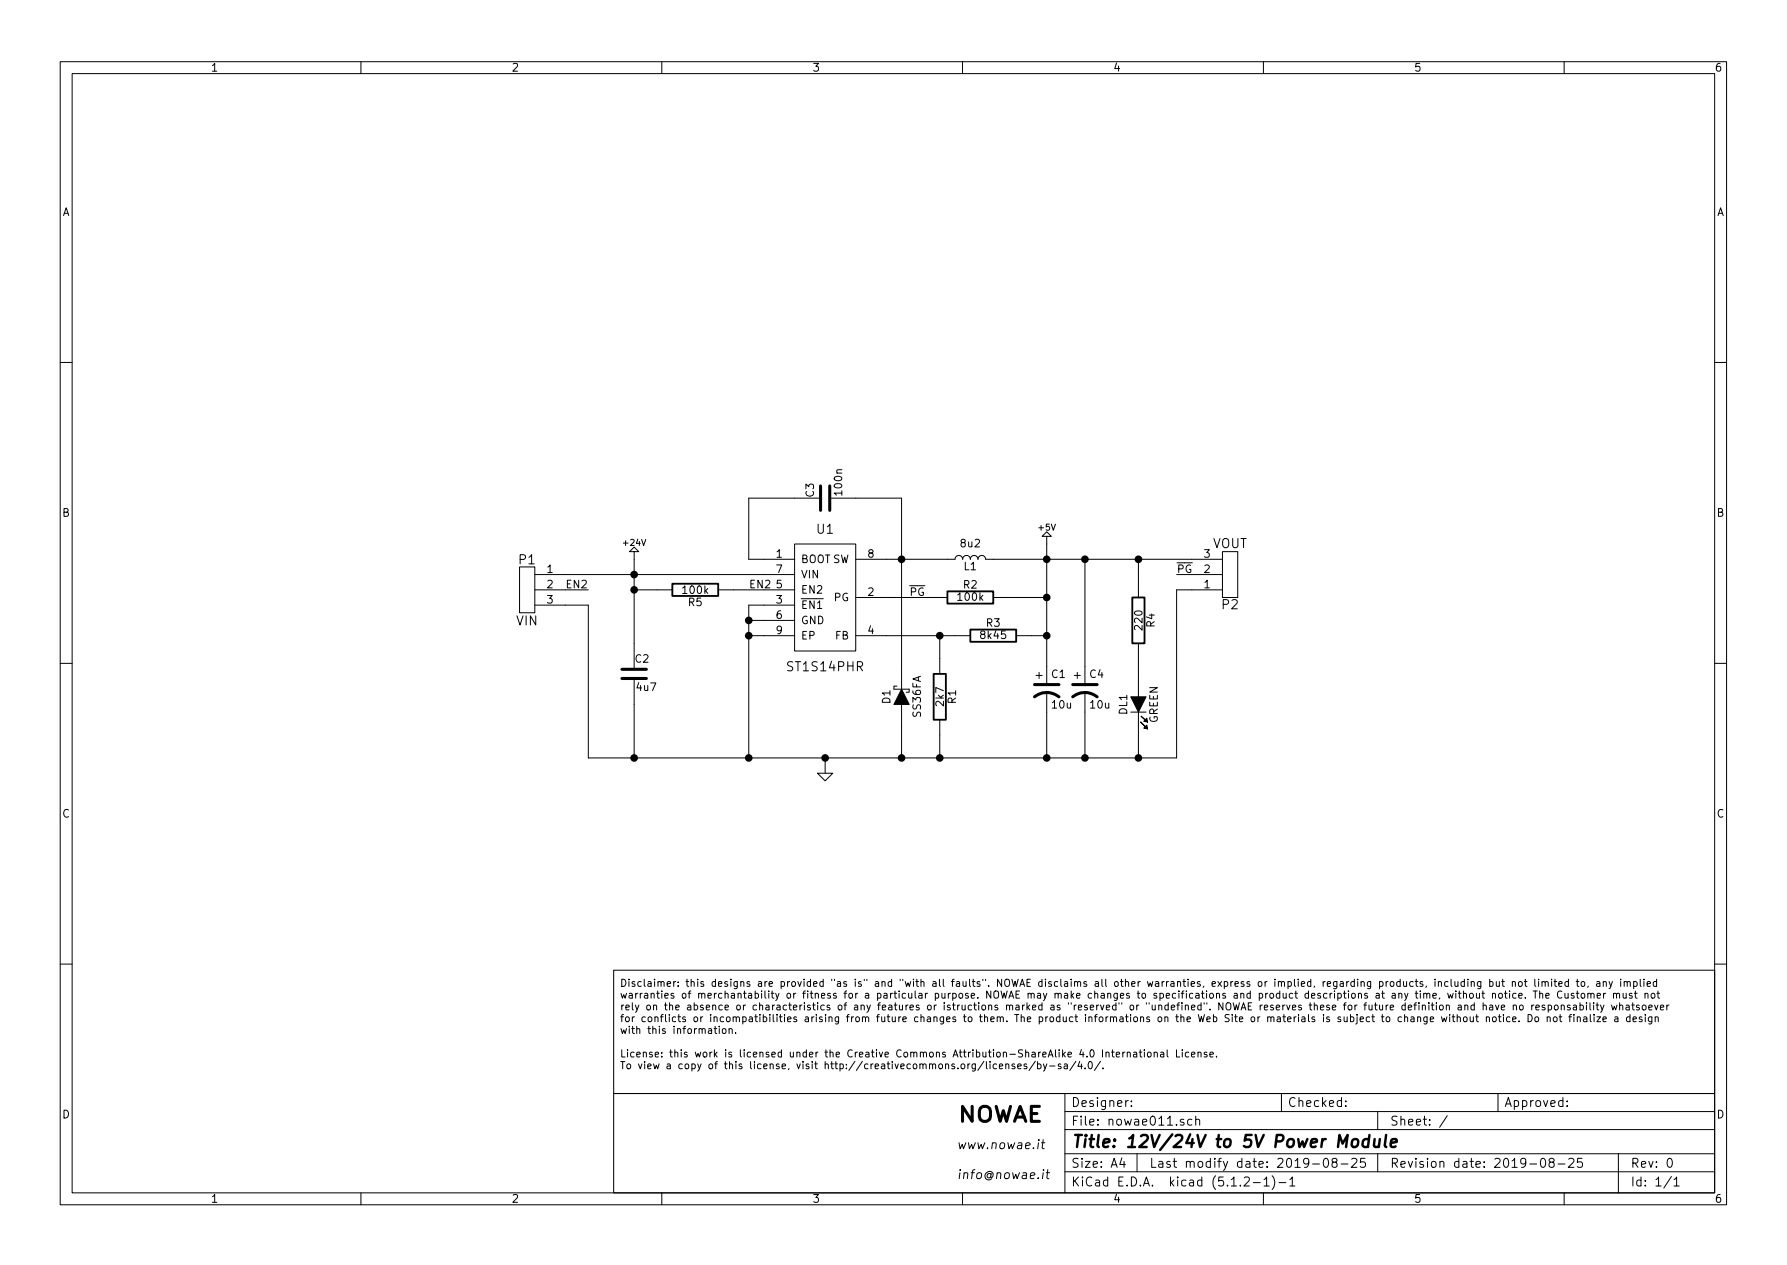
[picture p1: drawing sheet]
<svg xmlns="http://www.w3.org/2000/svg" width="297mm" height="210mm" viewBox="0 0 297 210" stroke-linecap="round" stroke-linejoin="round" font-family="sans-serif">
<defs><g id="words">
<text font-size="3.5" x="159" y="186.5">NOWAE</text>
<text font-size="2.8" x="178" y="190.7">Title: 12V/24V to 5V Power Module</text>
<g font-size="2.1">
<text x="135.8" y="88.7">U1</text>
<text x="86.3" y="93.8">P1</text>
<text x="201.5" y="91.1">VOUT</text>
<text x="203.2" y="101.3">P2</text>
<text x="85.9" y="104">VIN</text>
<text x="131.1" y="111.6">ST1S14PHR</text>
<text x="178" y="184">Designer:</text>
<text x="214" y="184">Checked:</text>
<text x="250" y="184">Approved:</text>
<text x="159" y="191">www.nowae.it</text>
<text x="178" y="187.1">File: nowae011.sch</text>
<text x="231" y="187.1">Sheet: /</text>
<text x="159" y="196">info@nowae.it</text>
<text x="178" y="197.2">KiCad E.D.A. kicad (5.1.2-1)-1</text>
<text x="178" y="194.1">Size: A4</text>
<text x="191" y="194.1">Last modify date: 2019-08-25</text>
<text x="231" y="194.1">Revision date: 2019-08-25</text>
<text x="271" y="194.1">Rev: 0</text>
<text x="271" y="197.2">Id: 1/1</text>
</g>
<g font-size="1.8">
<text x="35" y="11.9">1</text>
<text x="85" y="11.9">2</text>
<text x="135" y="11.9">3</text>
<text x="185" y="11.9">4</text>
<text x="235" y="11.9">5</text>
<text x="285" y="11.9">6</text>
<text x="10.4" y="35.9">A</text>
<text x="285.4" y="35.9">A</text>
<text x="135.3" y="82.6" transform="rotate(-90 135.3 82.6)">C3</text>
<text x="140" y="82.2" transform="rotate(-90 140 82.2)">100n</text>
<text x="10.4" y="85.9">B</text>
<text x="285.4" y="85.9">B</text>
<text x="91" y="95.2">1</text>
<text x="129.1" y="92.7">1</text>
<text x="129.1" y="95.2">7</text>
<text x="133.1" y="93.6">BOOTSW</text>
<text x="144.3" y="92.7">8</text>
<text x="159.8" y="91">8u2</text>
<text x="160.3" y="94.8">L1</text>
<text x="195.6" y="95.2">PG</text>
<text x="200.2" y="95.2">2</text>
<text x="200.2" y="92.7">3</text>
<text x="91" y="97.8">2</text>
<text x="91" y="100.3">3</text>
<text x="94.4" y="97.8">EN2</text>
<text x="113.6" y="98.7">100k</text>
<text x="114.5" y="100.8">R5</text>
<text x="124.5" y="97.8">EN2</text>
<text x="129.1" y="100.3">3</text>
<text x="129.1" y="97.8">5</text>
<text x="133.1" y="101.2">EN1</text>
<text x="133.1" y="98.7">EN2</text>
<text x="133.1" y="96.1">VIN</text>
<text x="138.7" y="99.9">PG</text>
<text x="144.3" y="99.1">2</text>
<text x="151.1" y="99.1">PG</text>
<text x="159.3" y="99.9">100k</text>
<text x="160.2" y="97.8">R2</text>
<text x="200.2" y="97.8">1</text>
<text x="129.1" y="102.9">6</text>
<text x="129.1" y="105.4">9</text>
<text x="133.1" y="103.8">GND</text>
<text x="133.1" y="106.3">EP</text>
<text x="138.9" y="106.3">FB</text>
<text x="144.3" y="105.4">4</text>
<text x="163.1" y="106.2">8k45</text>
<text x="164" y="104.2">R3</text>
<text x="189.9" y="104.6" transform="rotate(-90 189.9 104.6)">220</text>
<text x="191.9" y="104.2" transform="rotate(-90 191.9 104.2)">R4</text>
<text x="105.6" y="110.2">C2</text>
<text x="174.8" y="112.7">C1</text>
<text x="181.2" y="112.7">C4</text>
<text x="105.9" y="114.9">4u7</text>
<text x="148" y="116.9" transform="rotate(-90 148 116.9)">D1</text>
<text x="153.1" y="119.1" transform="rotate(-90 153.1 119.1)">SS36FA</text>
<text x="156.9" y="117.3" transform="rotate(-90 156.9 117.3)">2k7</text>
<text x="158.9" y="116.9" transform="rotate(-90 158.9 116.9)">R1</text>
<text x="175" y="117.8">10u</text>
<text x="181.3" y="117.8">10u</text>
<text x="187.4" y="118.8" transform="rotate(-90 187.4 118.8)">DL1</text>
<text x="192.5" y="120.2" transform="rotate(-90 192.5 120.2)">GREEN</text>
<text x="10.4" y="135.9">C</text>
<text x="285.4" y="135.9">C</text>
<text x="10.4" y="185.9">D</text>
<text x="285.4" y="185.9">D</text>
<text x="35" y="199.9">1</text>
<text x="85" y="199.9">2</text>
<text x="135" y="199.9">3</text>
<text x="185" y="199.9">4</text>
<text x="235" y="199.9">5</text>
<text x="285" y="199.9">6</text>
</g>
<g font-size="1.4">
<text x="172.7" y="88.2">+5V</text>
<text x="103.7" y="90.7">+24V</text>
</g>
</g></defs>
<g fill="none" stroke="#000" stroke-width=".17">
<path d="M10 10.3h277v189.9h-277zM12 12.2h273v186.1h-273zM60 10.3v1.9M110 10.3v1.9M160 10.3v1.9M210 10.3v1.9M260 10.3v1.9M10 60.2h2M285 60.2h2M86.4 94.2h2.5v7.6h-2.5zM88.9 98h8.9M88.9 95.5h43.2"/>
<path d="M104.6 91.7l.8-.8 .8 .8zM105.4 98h6.4M105.4 91.7v19.5M119.4 98h12.7M132.1 90.4h10.1v17.8h-10.1zM135.6 99.5h1.3M136.4 82.8h-11.9v10.2h7.6M137.9 82.8h12v31.7M142.2 93h16.5a.63 .63 0 0 1 .7-.7 .63 .63 0 0 1 .6 .7 .63 .63 0 0 1 .7-.7 .63 .63 0 0 1 .6 .7 .63 .63 0 0 1 .6-.7 .63 .63 0 0 1 .7 .7 .63 .63 0 0 1 .6-.7 .63 .63 0 0 1 .6 .7h39.4M142.2 99.3h15.3M165.1 99.3h8.9M173.2 89.1l.8-.7 .8 .7z"/>
<path d="M174 89.1v24.4M180.3 93v20.5M189.2 93v6.3M198.1 95.5h5.1M203.2 91.7h2.5v7.6h-2.5zM203.2 98h-7.6v28h-97.8v-25.4h-8.9M10 110.3h2M105.4 112.8v13.2M124.5 105.7h7.6M124.5 103.1h7.6M132.1 100.6h-7.6v25.4M142.2 105.7h19.1"/>
<path d="M149.1 114h-.5v.5h2.5v.6h-.5M149.9 117.1v8.9M156.2 105.7v6.3M156.2 119.6v6.4M168.9 105.7h5.1M172.2 112.3h1M172.7 111.8v1M174 115.1v10.9M178.6 112.3h1M179.1 111.8v1M180.3 115.1v10.9M188 118.4h2.5"/>
<path d="M189.2 106.9v8.9M189.2 118.4v7.6M285 110.3h2M135.9 128.5h2.5l-1.2 1.3zM137.2 126v2.5M10 160.2h2M102 161.3h183v20.5h-183zM103.2 169h.4M103.2 176.4h.7M103.2 165.1l.3 .8 .2-.6 .2 .6 .2-.8M103.2 171l.3 .8 .2-.6 .2 .6 .2-.8M103.4 162.8a.6 .6 0 0 1 .6 .6 .6 .6 0 0 1-.6 .6z"/>
<path d="M103.4 174.5v1.2h.5M103.4 167.1v.8M103.5 176.4v1.2M103.6 168.6l-.2 .2v1M103.7 167.1l-.3 .2M104 167.5l.6-.1-.1-.3h-.3l-.2 .1 .1 .6h.4M104 169.1l.2-.1 .3 .1 .1 .5-.1 .2h-.3l-.2-.2zM104.3 174.5v.1M104.3 176.9l.3-.1 .2 .3v.3l-.2 .2h-.3l-.1-.2v-.3zM104.3 174.9v.8M104.5 162.8v.1M104.5 163.1v.9"/>
<path d="M104.6 165.2h.5v.7M104.6 170.6v.1M104.6 171v.8M105 171h.5M105.1 165.4h-.4l-.2 .2 .2 .3h.4M105.1 166.7v1l.2 .2M105.1 169v.8M105.2 170.6v1l.3 .2M105.4 174.9h-.3l-.3 .2 .1 .5h.5M105.5 169l-.4 .2M105.5 163.2a.26 .26 0 0 0-.3-.1 .26 .26 0 0 0-.1 .3l.5 .3-.2 .3-.3-.1M105.6 167.1l.3 .8"/>
<path d="M105.7 165.1v.8M105.8 171.1l.2-.1h.3v.8M105.8 175.3l.6-.1-.2-.3h-.3l-.1 .6 .2 .2 .3-.1M105.8 170.6v1.2M106 165.1l-.3 .2M106.1 176.8l.3 .8 .3-.8M106.2 167.1l-.4 1-.2 .1M106.4 165.1v.8M106.6 163.2l-.4-.1-.2 .3 .1 .5h.5M106.8 165.1l-.4 .2M106.9 175l.2-.1h.3v.8M106.9 174.9v.8"/>
<path d="M107.1 162.8v1l.2 .2M107.2 165.2h.4l.1 .7M107.2 176.4v.1M107.2 176.8v.8M107.3 169.1l-.4-.1-.2 .2 .1 .6h.5M107.5 167.2l.4-.1 .2 .2-.1 .5-.3 .1-.2-.2zM107.7 165.4h-.4l-.2 .2 .2 .3h.4M107.7 177.2l.5-.1v-.2l-.4-.1-.1 .2v.6h.5M107.7 171h.4M107.7 163.2h.5v.8M107.8 169.1l.3-.1 .3 .2-.2 .6h-.3l-.1-.1zM107.8 170.6v1l.3 .2"/>
<path d="M108.2 163.4l-.5 .1v.2v.2h.5M108.2 165.2l.2-.1 .3 .1v.7M108.2 165.1v.8M108.4 174.9a.26 .26 0 0 0-.3 0 .26 .26 0 0 0-.2 .2l.6 .4-.2 .2-.4-.1M108.5 171.1l.2-.1h.3v.8M108.5 170.6v1.2M108.6 167.2l.1-.1a.27 .27 0 0 1 .4 .1v.7M108.6 176.8l.3 .8 .2-.5 .2 .5 .3-.8M108.6 167.1v.8M108.8 162.8v.1M108.8 163.1v.9M108.9 169.1a.27 .27 0 0 1 .5 .1v.6"/>
<path d="M108.9 169v.8M108.9 175.3l.6-.1-.2-.3h-.3l-.1 .6 .2 .2 .3-.1M109.1 165.1h.5M109.3 164.7v1l.3 .2M109.4 163.3v-.1a.27 .27 0 0 1 .5 .1v.7M109.4 163.1v.9M109.6 170.6v.1M109.6 171v.8M109.8 169h.4M109.9 163.3l.2-.2 .2 .1 .1 .8M110 164.7v.1M110 175.6v.1"/>
<path d="M110 174.9v.2M110 165.1v.8M110.2 168.6l-.3 .2v1M110.4 167.1h.5M110.5 165.5l.6-.1-.1-.2-.3-.1-.2 .2 .1 .6h.4M110.6 171a.26 .26 0 0 0-.3 0 .26 .26 0 0 0-.2 .2l.5 .3-.2 .3-.3-.1M110.6 166.7v1l.3 .2M110.6 168.6v1l.2 .2M110.9 163.5l.6-.1-.1-.2-.3-.1-.2 .2 .1 .6h.4M110.9 176.9l.4-.1 .1 .2v.6M111.3 168.6v.1M111.3 169v.8"/>
<path d="M111.3 167.2l.1-.1a.27 .27 0 0 1 .4 .1v.7M111.3 166.7v1.2M111.3 174.9h.5M111.4 177.1l-.4 .1-.2 .2 .2 .2h.4M111.5 174.5v1l.3 .2M112 165.2a.26 .26 0 0 0-.3-.1 .26 .26 0 0 0-.2 .2l.5 .4-.1 .2h-.4M112 163.1v.9M112 170.6v.1M112 171v.8M112.2 175l.1-.1h.3l.1 .8M112.2 174.5v1.2M112.3 163.1l-.3 .3"/>
<path d="M112.3 167.5l.6-.1-.2-.3h-.2l-.2 .1v.5l.2 .2 .3-.1M112.3 169.1l-.3-.1-.2 .2 .1 .6h.4M112.6 171.1l.4-.1 .1 .1v.7M112.6 171v.8M112.7 169h.4M112.7 163.8v.2M112.7 163.2v.1M112.8 168.6v1l.3 .2M113.2 174.5v.1M113.2 174.9v.8M113.4 176.9l-.3-.1-.3 .3 .2 .5h.4M113.5 165.2l.1-.1 .4 .1v.5l-.1 .2h-.4l-.1-.2z"/>
<path d="M113.5 171h.5M113.9 169.1l-.3-.1-.1 .2v.2l.4 .1v.3h-.4M113.9 177l.2-.2 .3 .2 .1 .4-.1 .2h-.4l-.1-.2zM114 170.6l-.3 .1v1.1M114 163.1h.5M114.2 162.8v1l.3 .2M114.2 174.9h-.3l-.2 .2 .1 .1 .4 .1v.3h-.5M114.3 167.1h.5v.8M114.4 171.1l.2-.1 .3 .1v.4l-.1 .2h-.4l-.1-.2zM114.4 165.1h.4M114.8 164.7l-.2 .2v1M114.8 167.4h-.4l-.2 .2 .2 .3 .4-.1"/>
<path d="M114.9 163.3v-.1a.27 .27 0 0 1 .5 .1v.7M114.9 162.8v1.2M115 176.9l.3-.1 .3 .3-.2 .5h-.4M115 176.8v1.2M115.4 167.1h.3l.3 .2-.2 .5h-.4M115.4 169.1l.3-.1 .3 .2-.2 .6h-.4l-.1-.2zM115.4 166.7v1.2M115.4 171v.8M115.6 174.9l.2 .8 .2-.6 .3 .6 .2-.8M115.8 171l-.4 .2M116 162.8v.1M116 163.1v.9"/>
<path d="M116 176.8l.3 .8M116.1 165.2l.2-.1 .3 .1v.7M116.1 165.1v.8M116.2 171.1l.3-.1 .2 .1v.7M116.2 171v.8M116.5 169v.8M116.5 176.8l-.4 1.1-.1 .1M116.6 165.3l.2-.2 .3 .1 .1 .7M116.7 171.1l.2-.1h.3v.8M116.8 169l-.3 .2M116.9 167.1h-.3l-.2 .1 .1 .2 .4 .1v.3h-.5M116.9 163.2l-.3-.1-.1 .2v.2l.4 .1v.3h-.4"/>
<path d="M116.9 175l.2-.1 .3 .1 .1 .5-.1 .1h-.4l-.1-.1zM117.4 167.5l.6-.1-.1-.3h-.3l-.2 .1v.6h.5M117.7 165.5l.5-.1v-.2l-.4-.1-.1 .2v.6h.5M117.8 171h.4l.1 .8M117.9 177l.2-.2 .3 .2 .1 .4-.1 .2h-.4l-.2-.2zM118 174.9v.8M118.1 168.6v.1M118.1 169v.8M118.3 171.3l-.5 .1-.1 .1 .1 .2h.5M118.4 174.9l-.4 .2M118.5 167.2v-.1a.27 .27 0 0 1 .5 .1v.7M118.5 167.1v.8"/>
<path d="M118.7 169.1a.27 .27 0 0 1 .5 .1v.6M118.7 169v.8M118.7 171h.5M118.7 165.1v.8M118.7 174.5v1.2M118.8 176.8h.5M118.9 170.6v1l.3 .2M118.9 175.2l.3 .5M118.9 163.2l-.3-.1-.2 .3 .1 .5h.4M118.9 162.8v1.2M119.1 165.1l-.4 .2M119.2 174.9l-.5 .4"/>
<path d="M119.3 176.4l-.3 .2v1M119.4 163.5l.6-.1-.2-.3-.3 .1-.1 .6 .2 .2 .3-.1M119.6 170.6v.1M119.6 171v.8M120 165.2l-.3-.1-.3 .2 .2 .6h.4M120.1 167.1h-.4l-.2 .2 .1 .5h.5M120.2 171h.2l.2 .1 .1 .4-.1 .2-.3 .1-.2-.2v-.4zM120.3 169.1l-.4-.1-.2 .2 .1 .6h.5M120.4 176.8h.5M120.5 165.2l.2-.1 .3 .1v.7M120.5 167.5l.6-.1-.1-.3h-.3l-.2 .1 .1 .6h.4M120.5 164.7v1.2"/>
<path d="M120.6 176.4v1.1l.3 .1M120.6 174.5v.1M120.6 174.9v.8M120.8 169.1l.2-.1 .3 .1 .1 .5-.1 .2h-.4l-.1-.2zM120.9 163.2l-.3-.1-.2 .2 .1 .2 .4 .1v.3h-.5M121.2 171.1l.2-.1h.2l.1 .8M121.2 171v.8M121.3 177l.1-.2 .3 .1 .1 .7M121.3 176.4v1.2M121.5 162.8v.1M121.5 163.1v.9M121.6 165.2h.4l.1 .7"/>
<path d="M121.6 174.9h-.3l-.2 .2 .1 .1 .4 .1v.3h-.5M121.9 169.1l.1-.1 .3 .1 .1 .7M121.9 169v.8M122.1 165.4l-.5 .1-.1 .1 .1 .3h.5M122.3 171.6v.2M122.3 176.4v.1M122.3 176.8v.8M122.4 169.2l.2-.2 .2 .1 .1 .7M122.5 167.2l.2-.1 .3 .1 .1 .4-.1 .2h-.4l-.1-.2zM122.6 163.1l-.1 1.1-.5 .1M122.6 163.2l-.4-.1-.2 .3 .1 .5h.5M122.7 165.2l.1-.1 .3 .1 .1 .7"/>
<path d="M122.7 165.1v.8M123.1 174.5v1l.1 .2M123.1 163.3l.4-.2 .1 .2v.7M123.1 163.1v.9M123.3 176.9l-.3-.1-.2 .2 .1 .2 .4 .1v.3h-.5M123.5 169.1l.3-.1 .2 .2-.1 .6h-.4M123.5 169v1.2M123.6 165.1h.4M123.6 167.1v.8M123.7 174.5v.1M123.7 174.9v.8M123.7 164.7v1l.3 .2"/>
<path d="M123.9 167.1l-.3 .2M124.4 165.2h.5v.7M124.6 169.1l.3-.1 .2 .2v.6M124.6 163.2a.26 .26 0 0 0-.3-.1 .26 .26 0 0 0-.1 .3l.5 .3-.2 .3-.3-.1M124.8 174.9h-.4l-.2 .2 .1 .5h.5M124.8 176.4v1.1l.1 .1M124.9 165.4l-.5 .1v.1v.3h.5M125.1 169.3l-.4 .1-.2 .1 .2 .3h.4M125.2 175.3l.6-.1v-.3h-.4l-.2 .2 .1 .5h.5M125.4 176.4v.1M125.4 176.8v.8M125.5 169h.4"/>
<path d="M125.5 165.2l.4-.1 .2 .2-.1 .6h-.5M125.5 164.7v1.2M125.6 168.6v1l.3 .2M125.8 167.1h-.4l-.2 .2 .1 .5h.5M126.1 163.2h.4l.1 .8M126.3 167.2l.1-.1h.3l.1 .8M126.3 166.7v1.2M126.3 168.6v.1M126.3 175l.1-.1a.27 .27 0 0 1 .4 .2v.6M126.3 169v.8M126.3 174.9v.8M126.5 176.9l-.4-.1-.2 .3 .1 .5h.5"/>
<path d="M126.6 163.4l-.4 .1-.2 .2 .2 .3 .4-.1M126.6 164.7v.1M126.6 165.1v.8M126.9 169.1l.3-.1 .3 .2-.2 .6h-.4M126.9 168.6v1.2M126.9 177.2l.6-.1v-.2l-.4-.1-.2 .2 .1 .6h.5M127.2 164.7v1l.1 .2M127.2 163.1v.9M127.3 167.1h.5v.8M127.5 163.1l-.3 .3M127.8 164.7v.1M127.8 174.9h-.3l-.2 .2 .1 .1 .4 .1v.3h-.5"/>
<path d="M127.8 165.1v.8M127.8 163.5l.6-.1-.2-.3h-.2l-.2 .2v.5l.2 .2 .3-.1M127.8 167.4l-.5 .1v.1v.2h.5M128 168.6v.1M128 169v.8M128 177l.1-.1a.27 .27 0 0 1 .4 .1v.6M128 176.8v.8M128.2 165.1h.5M128.3 175.3l.6-.1-.2-.3h-.4v.6l.2 .2 .3-.1M128.3 164.7v1l.4 .2M128.4 167.1v.8M128.5 168.6v1l.2 .2"/>
<path d="M128.8 167.1l-.4 .2M128.9 165.1l.3 .8M129.2 167.1h.4l.1 .8M129.2 168.6v.1M129.2 169v.8M129.5 165.1l-.4 1.1-.2 .1M129.5 176.9l-.3-.1-.2 .2 .1 .2 .4 .1v.3h-.5M129.5 169h.5M129.7 167.4h-.4l-.2 .2 .2 .3 .4-.1M129.7 168.6v1l.3 .2M129.8 163.2l.4-.1 .2 .3-.1 .5h-.5M129.8 163.1v1.2"/>
<path d="M129.9 174.9h-.4l-.2 .2 .1 .5h.5M129.9 174.5v1.2M130 177.2l.6-.1-.1-.2-.3-.1-.2 .2 .1 .6h.4M130.4 168.6v.1M130.4 169v.8M130.7 167.1h-.3l-.2 .2 .1 .5h.4M130.9 165.2l.1-.1 .4 .1v.5l-.1 .2h-.4l-.1-.2zM130.9 169.4l.6-.1-.2-.3-.3 .1-.1 .5 .2 .2h.3M130.9 163.1v.9M131.1 167.1h.4M131.1 177.6l-.1 .2M131.3 163.1l-.4 .3"/>
<path d="M131.3 166.7v1l.2 .2M131.4 174.9v.7l.3 .1 .2-.1M131.6 163.3l.4-.2 .2 .3-.1 .5-.3 .1-.2-.2zM131.9 167.5l.6-.1-.2-.3h-.4v.6l.2 .2 .3-.1M131.9 174.9v.8M131.9 165.1v.8M132.3 165.1l-.4 .2M132.4 169.1l-.3-.1-.2 .2 .1 .2 .4 .1v.3h-.5M132.5 175l.1-.1h.3l.1 .8M132.5 176.8l.2 .8 .3-.8M132.5 174.9v.8M132.6 163.1l.3 .9 .3-.9"/>
<path d="M133 167.1v.8M133.3 167.1l-.3 .2M133.4 165.1h.5M133.5 176.4v.1M133.5 176.8v.8M133.7 162.8v.1M133.7 163.1v.9M133.7 166.7v.1M133.7 167.1v.8M133.9 164.7l-.3 .2v1M133.9 169.1l.3-.1 .2 .2v.6M134 174.9h-.3l-.2 .2 .1 .5h.4"/>
<path d="M134 174.5v1.2M134.3 164.7v.1M134.3 165.1v.8M134.4 169.3l-.4 .1-.2 .1 .2 .3h.4M134.4 176.9a.26 .26 0 0 0-.2-.1 .26 .26 0 0 0-.2 .3l.5 .3-.2 .2h-.3M134.5 175.3l.6-.1v-.3h-.4l-.2 .2 .1 .5h.5M134.7 167.1a.26 .26 0 0 0-.3 0 .26 .26 0 0 0-.2 .2l.5 .3-.2 .3-.3-.1M134.7 165.1h.4M134.7 163.2l-.3-.1-.2 .3 .1 .5h.4M134.7 162.8v1.2M134.8 164.7v1l.3 .2M135 169v.8"/>
<path d="M135 176.4v.1M135 176.8v.8M135.1 167.1h.4M135.2 163.5l.6-.1-.2-.3h-.2l-.2 .2v.5l.2 .2 .3-.1M135.2 166.7v1l.3 .2M135.3 169l-.3 .2M135.4 176.8h.5M135.5 165.2l.2-.1 .3 .1v.7M135.5 165.1v.8M135.6 176.4v1.1l.3 .1M135.6 174.9v.8M135.7 168.6v.1"/>
<path d="M135.7 169v.8M135.9 166.7v.1M135.9 167.1v.8M136 174.9l-.4 .2M136.6 165.5l.5-.1v-.2l-.4-.1-.1 .2v.6h.5M136.7 169.1l-.3-.1-.2 .2 .1 .2 .4 .1v.3h-.5M136.8 163.2l-.3-.1-.2 .3 .1 .5h.4M136.8 162.8v1.2M137 167.1h-.3l-.3 .2 .2 .5h.4M137.1 174.9h.5M137.2 177l.1-.2 .3 .1 .1 .7M137.2 176.4v1.2"/>
<path d="M137.2 168.6v.1M137.2 169v.8M137.3 174.5v1l.3 .2M137.8 169.1a.27 .27 0 0 1 .5 .1v.6M137.8 169v.8M137.9 167.1h-.3l-.1 .1v.2l.4 .1v.3h-.4M138 175l.1-.1h.3l.1 .8M138 174.5v1.2M138 165.2a.26 .26 0 0 0-.3-.1 .26 .26 0 0 0-.1 .2l.5 .4-.2 .2h-.3M138.1 176.8h.4M138.3 176.4v1.1l.2 .1M138.3 162.8v.2"/>
<path d="M138.7 162.8v.2M138.8 176.8h.4M138.9 176.4v1.1l.3 .1M139 165.2l-.3-.1-.2 .2 .1 .1 .4 .2v.3h-.5M139 175.3l.5-.1-.1-.3h-.4v.6l.2 .2 .3-.1M139.2 163.2h.5v.8M139.4 167.2l.1-.1 .4 .1 .1 .4-.1 .2h-.5l-.1-.2zM139.4 169v1l-.2 .2-.3-.1M139.4 169.1l-.4-.1-.2 .2 .1 .6h.5M139.6 176.9l.4-.1 .2 .3-.1 .5h-.5M139.6 176.8v1.2M139.7 163.4l-.4 .1-.1 .2 .1 .3 .4-.1"/>
<path d="M140.3 165.1h.4M140.3 167.1h.4M140.7 163.2l-.3-.1-.2 .2 .1 .2 .4 .1v.3h-.5M140.7 177.5v.1M140.7 176.9v.1M140.7 169h.4M140.7 164.7l-.2 .2v1M140.7 166.7l-.2 .1v1.1M141.1 165.2l.2-.1 .4 .1v.5l-.1 .2h-.4l-.1-.2zM141.1 168.6l-.2 .2v1M141.6 169v.8M141.7 174.6a.57 .57 0 0 0-.8 .4 .57 .57 0 0 0 .5 .7l.3-.1"/>
<path d="M141.9 169l-.3 .2M142.1 167.1h.4l.1 .8M142.1 176.4l-1 1.5M142.2 162.8v.1M142.2 163.1v.9M142.2 174.9v.8M142.2 165.1v.8M142.3 169.1l.2-.1 .3 .1v.5l-.1 .2h-.4l-.1-.2zM142.5 174.9l-.3 .2M142.6 165.1l-.4 .2M142.6 167.4h-.4l-.2 .2 .2 .3 .4-.1M142.8 175.3l.6-.1-.1-.3h-.4l-.1 .6 .2 .2 .4-.1"/>
<path d="M143.1 163.2l-.3-.1-.1 .2v.2l.4 .1v.3h-.4M143.1 167.2l.2-.1h.3l.1 .8M143.1 167.1v.8M143.4 169.1l.1-.1 .3 .1 .1 .7M143.4 169v.8M143.4 176.4l-1.1 1.5M143.7 162.8v.2M143.9 165.2l.3-.1 .2 .2v.6M143.9 169.2l.1-.2 .3 .1 .1 .7M143.9 174.9h.5v.8M144.1 162.8v.2M144.1 167.1l.3 .8"/>
<path d="M144.3 176.9l-.4-.1-.2 .3 .1 .5h.5M144.4 165.4h-.4l-.2 .2 .2 .3h.4M144.4 175.2h-.4l-.1 .2 .1 .3 .4-.1M144.7 167.1l-.4 1-.2 .1M144.8 176.8v.8M144.9 174.9h.4M145 174.5v1l.3 .2M145.1 176.8l-.3 .3M145.5 177.2l.5-.1-.1-.3-.4 .1v.6l.1 .1h.4M145.5 163.2l.4-.1 .1 .2v.7M145.7 174.5v.1M145.7 169h.5"/>
<path d="M145.7 174.9v.8M145.9 165.2l.3-.1 .2 .2-.1 .6h-.4M145.9 165.1v1.2M145.9 167.1h.4M146 163.4l-.4 .1-.1 .2 .1 .3 .4-.1M146.2 168.6l-.3 .2v1M146.2 174.9l.2 .8 .3-.8M146.3 166.7l-.3 .1v1.1M146.6 169v.8h.3l.2-.1M146.6 176.9h.4l.1 .7M146.6 163.3l.1-.1a.27 .27 0 0 1 .4 .1v.7M146.6 163.1v.9"/>
<path d="M146.7 167.5l.5-.1-.1-.3h-.4v.6l.1 .2 .4-.1M146.9 165.2h.5v.7M147.1 177.1l-.4 .1-.2 .2 .2 .2h.4M147.1 169v.8M147.1 175.3l.6-.1-.2-.3h-.3l-.1 .6 .2 .2 .3-.1M147.4 165.4l-.5 .1v.1v.3h.5M147.4 169h.5M147.4 176.8h.5M147.6 168.6v1l.3 .2M147.6 176.4v1.1l.3 .1M147.8 167.1h.4l.1 .8M148 165.1v.8"/>
<path d="M148.2 163.2l-.3-.1-.3 .3 .2 .5h.4M148.2 162.8v1.2M148.3 167.4h-.4l-.2 .2 .2 .3 .4-.1M148.3 169l.1 .8h.2l.2-.1M148.3 176.4v.1M148.3 176.8v.8M148.4 165.1l-.4 .2M148.6 165.1h.4M148.6 167.1h.5M148.8 164.7v1l.2 .2M148.8 176.8l.2 .8 .3-.8M148.8 166.7v1l.3 .2"/>
<path d="M148.8 169v.8M149.4 169v.8M149.5 164.7v.1M149.5 165.1v.8M149.5 167.1l.1 .7 .2 .1 .2-.2M149.6 162.8v.2M149.7 169l-.3 .2M149.7 177.2l.6-.1-.2-.3-.3 .1-.1 .6 .2 .1h.3M149.8 174.6a.57 .57 0 0 0-.8 .4 .57 .57 0 0 0 .6 .7l.2-.1M150 167.1v.8M150.1 169.4l.5-.1v-.2l-.4-.1-.1 .2v.6h.5M150.1 162.8v.2"/>
<path d="M150.3 175l.2-.1 .3 .1 .1 .5-.2 .1-.2 .1-.2-.1zM150.5 163.1l.2 .9 .2-.6 .3 .6 .2-.9M150.5 165.2l-.3-.1-.2 .2 .1 .6h.4M150.6 167.1v.8M150.9 167.1l-.3 .2M151 165.1l.1 .8h.3l.2-.1M151.3 167.5l.5-.1v-.3h-.4l-.1 .1v.6h.5M151.3 176.9l-.3-.1-.3 .3 .2 .5h.4M151.4 175v-.1a.27 .27 0 0 1 .5 .2v.6M151.4 174.9v.8M151.6 165.1v.8M151.8 162.8v.1"/>
<path d="M151.8 177l.2-.2 .3 .2 .1 .4-.1 .2h-.4l-.1-.2zM151.8 163.1v.9M151.9 175.1a.27 .27 0 0 1 .2-.2 .27 .27 0 0 1 .3 .2v.6M152.1 164.7v1l.2 .2M152.2 163.1h.5M152.4 162.8v1l.3 .2M152.6 169.1l-.4-.1-.2 .2 .1 .6h.5M152.8 165.2h.4l.1 .7M152.8 167.1h-.3l-.2 .1v.2l.5 .1v.3h-.5M152.9 177l.2-.2 .3 .1v.7M152.9 176.8v.8M153 175l.3-.1 .2 .2v.6"/>
<path d="M153 174.9v.8M153.1 163.3v-.1a.27 .27 0 0 1 .5 .1v.7M153.1 169.1a.27 .27 0 0 1 .5 .1v.6M153.1 162.8v1.2M153.1 168.6v1.2M153.3 165.4h-.4l-.2 .2 .2 .3h.4M153.4 177l.2-.2 .3 .1v.7M153.5 175.1l.1-.2h.3l.1 .8M153.8 165.1v.8M154.2 165.1l-.4 .2M154.2 169.1l.3-.1 .2 .2v.6M154.2 167.2l.2-.1 .3 .1 .1 .4-.1 .2h-.4l-.1-.2z"/>
<path d="M154.5 177l.1-.1a.27 .27 0 0 1 .4 .1v.6M154.5 176.8v.8M154.6 175l.3-.1 .2 .2-.1 .5h-.4l-.1-.1zM154.7 169.3l-.4 .1-.2 .1 .2 .3h.4M155 177l.2-.2 .3 .1v.7M155.1 163.2l.3-.1 .2 .2v.7M155.2 169.1l.2-.1 .3 .1 .1 .7M155.2 169v.8M155.3 167.1v.8M155.5 165.2l.3-.1 .2 .2-.1 .6h-.4M155.5 165.1v1.2M155.6 163.4l-.4 .1-.2 .2 .2 .3 .4-.1"/>
<path d="M155.7 167.1l-.4 .2M155.7 175l.1-.1h.3l.1 .8M155.7 174.9v.8M156.1 177l.2-.2 .3 .2 .1 .4-.1 .2h-.4l-.2-.2zM156.2 162.8v1l.1 .2M156.6 165.1v.8h.3l.2-.1M156.8 162.8v1l.1 .2M156.8 169v1.1h-.5M156.8 169.1l-.3-.1-.2 .2 .1 .6h.4M156.9 166.7v.1M156.9 167.1v.8M157.1 165.1v.8"/>
<path d="M157.1 174.9a.26 .26 0 0 0-.3 0 .26 .26 0 0 0-.1 .2l.5 .4-.2 .2-.3-.1M157.2 177l.2-.2 .2 .1 .1 .7M157.2 176.8v.8M157.4 169.4l.5-.1-.1-.3-.4 .1v.5l.1 .2h.4M157.6 165.1v.8M157.9 167.1h-.3l-.1 .1v.2l.4 .1v.3h-.4M158 165.1l-.4 .2M158.1 163.1h.5M158.3 167.1h.5M158.4 165.2l.3-.1 .3 .2-.2 .6h-.4M158.4 165.1v1.2M158.4 175.7l.4-1.2 .4 1.2"/>
<path d="M158.5 166.7v1l.3 .2M158.5 175.3h.6M158.6 162.8l-.3 .1v1.1M158.6 176.9l-.2-.1-.2 .2 .1 .2 .3 .1v.3h-.4M158.8 169.1l-.3-.1-.1 .2v.2l.4 .1v.3h-.4M159 163.2h.5v.8M159.2 167.1v.8M159.2 177.5v.1M159.5 174.9h.4M159.5 163.4l-.4 .1-.1 .2 .1 .3 .4-.1M159.5 165.2l.3-.1 .2 .1v.5l-.1 .2h-.3l-.2-.2v-.4zM159.5 167.1l-.3 .2"/>
<path d="M159.6 174.5v1l.3 .2M159.8 177l.3-.2 .3 .3-.2 .5h-.4l-.1-.2zM159.9 167.1l.1 .7 .2 .1 .2-.2M160.1 163.1v.8l.3 .1 .2-.2M160.1 169h.5M160.1 174.9h.5M160.3 168.6v1l.3 .2M160.3 174.5v1l.3 .2M160.4 167.1v.8M160.6 163.1v.9M160.9 176.8v.8M160.9 165.2a.26 .26 0 0 0-.2-.1 .26 .26 0 0 0-.2 .2l.5 .4-.2 .2h-.3"/>
<path d="M161 169.1l.3-.1 .3 .2-.2 .6h-.4l-.1-.2zM161 174.9v.8M161.2 162.8v1l.1 .2M161.2 176.8l-.3 .3M161.3 174.9l-.3 .2M161.4 165.5l.6-.1-.2-.3-.3 .1-.1 .5 .2 .2h.4M161.5 167.1h-.3l-.3 .2 .1 .5h.5M161.6 163.1h.5M161.7 174.5v.1M161.7 174.9v.8M161.8 162.8v1l.3 .2M161.8 167.1h.5"/>
<path d="M162 166.7v1l.3 .2M162.1 176.8v1.1l-.5 .1M162.1 176.9l-.3-.1-.2 .3 .1 .5h.4M162.3 174.9h.3l.3 .2-.1 .5h-.5M162.3 174.5v1.2M162.5 165.8v.1M162.7 166.7v.1M162.7 167.1v.8M162.8 169h.5M162.9 163.2l-.3-.1-.2 .2 .1 .2 .4 .1v.3h-.5M163 168.6v1l.3 .2M163.3 167.2l.1-.1 .4 .1v.4l-.1 .2h-.4l-.1-.2z"/>
<path d="M163.4 174.9v.7l.3 .1 .2-.1M163.4 162.8v.2M163.6 176.4l-1.1 1.5M163.7 169.1l.1-.1 .3 .1 .1 .7M163.7 168.6v1.2M163.8 162.8v.2M163.9 174.9v.8M164 176.4v1.1l.1 .1M164.3 174.9h.4M164.3 163.8v.2M164.3 167.2l.2-.1h.3v.8M164.3 167.1v.8"/>
<path d="M164.5 174.5v1l.2 .2M164.6 176.4v.1M164.6 176.8v.8M164.7 164.7v1.2l-.7-1.2v1.2M164.7 169.4l.6-.1-.1-.2-.4-.1-.1 .2v.6h.5M165.2 174.5v.1M165.2 174.9v.8M165.3 164.9l.2-.2a.4 .4 0 0 1 .5 .4v.4a.4 .4 0 0 1-.3 .4 .4 .4 0 0 1-.4-.2zM165.7 176.9l-.4-.1-.2 .3 .1 .5h.5M165.7 175l.2-.1 .3 .1 .1 .5-.1 .1h-.4l-.1-.1zM165.8 169.1l.1-.1 .3 .1 .1 .7M165.8 169v.8"/>
<path d="M165.8 167.1h-.3l-.1 .1v.2l.4 .1v.3h-.4M166.1 177.2l.6-.1-.1-.2-.3-.1-.2 .2 .1 .6h.4M166.3 169.2l.1-.2 .3 .1 .1 .7M166.4 164.7l.3 1.2 .2-.9 .2 .9 .3-1.2M166.5 162.8v1.2l-.7-1.2v1.2M166.8 175l.2-.1h.2l.1 .8M166.8 174.9v.8M167.1 162.9l.2-.1h.3a.77 .77 0 0 1-.1 1.2l-.3-.1a.9 .9 0 0 1-.1-1zM167.2 177l.2-.2 .2 .1 .1 .7M167.2 176.8v.8M167.3 167.2l.3-.1 .2 .1v.7M167.3 167.1v.8"/>
<path d="M167.4 169.7v.1M167.7 165.9l.4-1.2 .4 1.2M167.8 167.2l.2-.1h.3v.8M167.8 165.6h.6M167.9 175.2h.9M168.2 162.8l.3 1.2 .2-.9 .2 .9 .3-1.2M168.7 176.9l-.3-.1-.2 .2 .1 .2 .4 .1v.3h-.5M168.7 168.6h.6M168.9 167.1h.4l.1 .8M168.9 165.3h.4M169 168.6v1.2M169.2 177.2l.5-.1v-.2l-.4-.1-.1 .2v.6h.5"/>
<path d="M169.4 167.4l-.5 .1-.1 .1 .1 .2h.5M169.5 164.7h-.6v1.2h.6M169.5 164l.4-1.2 .4 1.2M169.6 163.6h.6M169.7 169.1h.1a.27 .27 0 0 1 .5 .1v.6M169.7 168.6v1.2M170 174.5h-.5l-.2 .1v.3l.6 .3 .1 .3-.3 .2-.4-.1M170 167.1v.8M170.3 167.1l-.3 .2M170.5 175v-.1a.27 .27 0 0 1 .5 .2v.6M170.5 174.5v1.2M170.7 176.9l-.3-.1-.2 .2 .1 .2 .4 .1v.3h-.5"/>
<path d="M170.7 163.3h.4M170.7 166.7v1.2M170.8 169.4l.5-.1-.1-.3-.4 .1v.5l.1 .2h.4M170.8 167.4l.4 .5M170.9 165.2l.3-.1 .2 .2v.6M170.9 165.1v.8M171.2 167.1l-.5 .4M171.3 162.8h-.6v1.2h.6M171.4 165.3l.2-.2 .3 .1v.7M171.6 174.9h.3l.2 .2v.6M171.6 167.5l.6-.1-.1-.3h-.3l-.2 .1 .1 .6h.4M172.1 175.2h-.4l-.2 .2 .2 .3 .4-.1"/>
<path d="M172.1 176.4l-1.1 1.5M172.5 165.2h.4l.1 .7M172.5 176.9l.3-.1 .3 .3-.2 .5h-.4M172.5 176.4v1.2M172.6 174.9v.8M172.7 169.1l.4-.1 .2 .2-.1 .6h-.5M172.7 169v1.2M173 165.4l-.5 .1-.1 .1 .1 .3h.5M173 174.9l-.4 .2M173.2 163.2l-.3-.1-.3 .3 .1 .5h.5M173.2 167.1h-.3l-.3 .2 .1 .5h.5M173.2 162.8v1.2"/>
<path d="M173.2 166.7v1.2M173.3 175.3l.6-.1-.1-.3h-.3l-.2 .2 .1 .5h.4M173.4 165.1l.3 .8M173.4 176.8l.3 .8M173.8 162.8v.1M173.8 163.1v.9M173.8 169v.8M174 165.1l-.4 1.1-.2 .1M174 176.8l-.4 1.1-.2 .1M174.2 169l-.4 .2M174.2 175.7l.4-1.2 .4 1.2M174.3 175.3h.6"/>
<path d="M174.5 177.2h.9M174.6 169.1l.2-.1 .3 .1v.5l-.1 .2h-.4l-.1-.2zM174.7 167.1h.3l.2 .1v.7M174.8 163.2a.26 .26 0 0 0-.3-.1 .26 .26 0 0 0-.2 .3l.5 .3-.2 .3-.3-.1M175.2 167.4h-.4l-.2 .2 .2 .3 .4-.1M175.4 165.2l.1-.1 .3 .1 .1 .7M175.4 165.1v.8M175.4 174.5v1l.2 .2M175.8 163.2l-.3-.1-.2 .3 .1 .5h.4M175.9 165.3l.1-.2 .3 .1 .1 .7M176 174.5v.1M176 174.9v.8"/>
<path d="M176.2 167.1a.26 .26 0 0 0-.3 0 .26 .26 0 0 0-.2 .2l.5 .3-.2 .3-.3-.1M176.2 169.1l-.4-.1-.2 .2 .1 .6h.5M176.2 168.6v1.2M176.3 162.8v1l.2 .2M176.3 176.9l-.3-.1-.1 .2v.2l.4 .1v.3h-.4M176.6 174.5v1.2M176.7 169l.1 .8h.3l.1-.1M176.7 175.2l.4 .5M176.9 176.9h.5v.7M177 163.2h.4l.1 .8M177 165.2h.4l.1 .7M177.1 174.9l-.5 .4"/>
<path d="M177.2 169v.8M177.4 177.1l-.4 .1-.1 .2 .1 .2h.4M177.5 163.4l-.5 .1-.1 .2 .1 .2h.5M177.5 165.4l-.5 .1-.1 .1 .1 .3h.5M177.5 175.3l.6-.1v-.3h-.4l-.2 .2 .1 .5h.5M177.6 166.7v.2M178.1 162.8v.1M178.1 163.1v.9M178.1 164.7v1.2M178.1 166.7v.2M178.2 165.4l.3 .5M178.3 169.1l-.3-.1-.3 .2 .2 .6h.4"/>
<path d="M178.5 165.1l-.4 .5M178.6 167.1v.8M178.6 163.3l.1-.1a.27 .27 0 0 1 .4 .1v.7M178.6 163.1v.9M178.7 169h.4M178.8 168.6v1l.3 .2M178.8 176.4l-1 1.5M178.9 167.1l-.3 .2M178.9 165.5l.6-.1v-.2l-.4-.1-.2 .2 .1 .6h.5M179.1 163.3l.2-.2 .3 .1v.8M179.2 167.5l.6-.1v-.3h-.4l-.2 .1 .1 .6h.5M179.5 176.4l-.3 .8h.7"/>
<path d="M179.8 174.4l-.3 .9h.7M179.8 176.8v.8M180 174.9v.8M180.4 177.5v.1M180.4 168.6v.1M180.4 169v.8M180.6 163.2l-.3-.1-.2 .2 .1 .2 .4 .1v.3h-.5M180.7 175.6v.1M180.7 167.1a.26 .26 0 0 0-.3 0 .26 .26 0 0 0-.1 .2l.5 .3-.2 .3-.3-.1M181 169.1h.1a.27 .27 0 0 1 .4 .1v.6M181 176.5l.2-.1a.66 .66 0 0 1 .2 1.2h-.1a.66 .66 0 0 1-.3-1.1zM181 169v.8"/>
<path d="M181.2 167.5l.6-.1-.2-.3h-.3l-.1 .6 .2 .2 .3-.1M181.3 174.6l.2-.1a.63 .63 0 0 1 .4 .6 .63 .63 0 0 1-.4 .6l-.2-.1-.1-.4zM181.5 165.2l-.4-.1-.2 .2 .1 .6h.5M181.9 169h.5M182 165.2a.27 .27 0 0 1 .5 .1v.6M182 164.7v1.2M182.1 163.2l.3-.1 .2 .2v.7M182.3 167.1v.8M182.4 168.6l-.3 .2v1M182.6 163.4l-.4 .1-.2 .2 .2 .3 .4-.1M182.7 167.1l-.4 .2M182.8 169.1l.3-.1 .2 .2-.1 .6h-.3l-.1-.1z"/>
<path d="M182.9 167.1l.3 .8 .3-.8M182.9 176.4l-1 1.5M183.1 165.2l.3-.1 .2 .2v.6M183.2 162.8v1l.1 .2M183.3 174.5v1.2M183.3 177.5v.1M183.6 165.4h-.4l-.2 .2 .2 .3h.4M183.8 162.8v1l.1 .2M183.8 175l.1-.1a.27 .27 0 0 1 .5 .2v.6M183.8 169v.8M183.8 174.9v.8M183.9 167.5l.6-.1-.2-.3h-.4v.6l.2 .2 .3-.1"/>
<path d="M184.1 165.2h.1a.27 .27 0 0 1 .4 .1v.6M184.1 165.1v.8M184.2 169l-.4 .2M184.6 169.1a.27 .27 0 0 1 .5 .1v.6M184.6 169v.8M184.8 174.9h.4M184.9 174.5v1l.3 .2M185.1 169.2l.2-.2 .2 .1 .1 .7M185.3 163.3l.2-.2 .3 .2 .1 .4-.1 .2h-.4l-.1-.2zM185.5 167.1h-.4l-.2 .2 .1 .5h.5M185.5 166.7v1.2M185.5 175.3l.6-.1-.1-.3h-.4l-.1 .6 .2 .2 .4-.1"/>
<path d="M185.7 165.1v1l-.2 .2-.3-.1M185.7 165.2l-.3-.1-.3 .2 .2 .6h.4M186 166.7v.2M186.2 169.1h.4l.1 .7M186.2 165.5l.6-.1-.2-.3-.3 .1-.1 .5 .2 .2h.3M186.2 163.1h.5M186.4 162.8v1l.3 .2M186.5 166.7v.2M186.6 174.9v.8M186.7 169.3l-.4 .1-.2 .1 .2 .3h.4M187 174.9l-.4 .2M187.1 163.3l.1-.2 .3 .1 .1 .8"/>
<path d="M187.1 162.8v1.2M187.1 169h.4M187.2 168.6v1l.3 .2M187.4 175l.1-.1h.3l.1 .8M187.4 174.9v.8M187.7 165.2l-.3-.1-.2 .2 .1 .1 .4 .2v.3h-.5M187.9 167.2l.1-.1 .4 .1v.4l-.1 .2h-.4l-.1-.2zM187.9 168.6v.1M187.9 169v.8M188.1 163.5l.6-.1-.1-.2-.3-.1-.2 .2 .1 .6h.4M188.4 174.9h.5l.1 .8M188.5 169.1l.2-.1 .3 .1 .1 .5-.1 .2h-.3l-.2-.1z"/>
<path d="M189 175.2l-.6 .1v.1v.2h.6M189 167.1v.8M189 165.1h.5M189.2 164.7v1l.3 .2M189.2 163.1v.9M189.3 167.1l-.3 .2M189.4 174.9h.4M189.5 163.1l-.3 .3M189.5 174.5v1l.3 .2M189.6 169.1a.27 .27 0 0 1 .5 .1v.6M189.6 169v.8M189.9 165.2l.3-.1 .2 .1v.5l-.1 .2h-.3l-.1-.1-.1-.5z"/>
<path d="M190.2 174.5v.1M190.2 174.9v.8M190.6 166.7v.2M190.7 163.1l.3 .9 .2-.6 .2 .6 .2-.9M190.8 175l.2-.1 .3 .1v.5l-.1 .1h-.4l-.1-.1zM191 166.7v.2M191.1 169.1l-.3-.1-.2 .2 .1 .2 .4 .1v.3h-.5M191.5 167.1l.1 .7 .2 .1 .2-.2M191.8 175l.2-.1h.3l.1 .8M191.8 174.9v.8M192 167.1v.8M192.1 163.2l.3-.1 .2 .2v.7"/>
<path d="M192.3 165.2l-.3-.1-.2 .2v.1l.5 .2v.3h-.5M192.5 169.1l.4-.1 .2 .2-.1 .6h-.3l-.2-.1zM192.6 163.4l-.4 .1-.2 .2 .2 .3 .4-.1M192.6 167.2l.3-.1 .2 .1v.7M192.6 167.1v.8M192.8 165.2l.4-.1 .2 .2-.1 .6h-.5M192.8 165.1v1.2M192.9 174.9h.5v.8M193.2 163.1v.9M193.4 175.2h-.4l-.1 .2 .1 .3 .4-.1M193.5 163.1l-.3 .3M193.6 169.1h.1a.27 .27 0 0 1 .4 .1v.6"/>
<path d="M193.6 169v.8M193.9 165.5l.5-.1v-.2l-.4-.1-.1 .2v.6h.5M193.9 163.1v.9M194 174.5v1l.2 .2M194.2 167.1h-.3l-.3 .2 .1 .5h.5M194.2 166.7v1.2M194.2 163.1l-.3 .3M194.6 163.2h.5v.8M194.7 167.5l.6-.1-.2-.3h-.2l-.2 .1v.5l.2 .2 .3-.1M195.1 163.4l-.5 .1v.2v.2h.5M195.4 165.2l-.3-.1-.2 .2 .1 .6h.4M195.4 169h.5"/>
<path d="M195.6 174.5v1.2h.5M195.6 168.6v1l.3 .2M195.6 167.1h.5M195.7 163.3l.2-.2 .3 .1v.8M195.7 163.1v.9M196 164.7v.1M196 165.1v.8M196.1 166.7l-.3 .1v1.1M196.3 169.1a.27 .27 0 0 1 .5 .1v.6M196.3 168.6v1.2M196.3 165.1h.5M196.5 166.7v.1"/>
<path d="M196.5 167.1v.8M196.5 174.5v.1M196.5 174.9v.8M196.6 163.1h.5M196.8 162.8v1l.3 .2M196.8 164.7l-.3 .2v1M197 167.2l.2-.1h.3v.8M197 167.1v.8M197.2 164.7v.1M197.2 165.1v.8M197.3 169.4l.6-.1-.2-.3h-.2l-.2 .2v.4l.2 .2h.3M197.5 162.8v.1"/>
<path d="M197.5 163.1v.9M197.6 174.9h-.3l-.3 .2 .2 .5h.4M198 163.5l.6-.1-.2-.3-.4 .1v.6l.2 .2 .3-.1M198 167.5l.6-.1v-.3h-.4l-.2 .1 .1 .6h.5M198 175.3l.6-.1v-.3h-.4l-.2 .2 .1 .5h.5M198.3 165.2l-.4-.1-.2 .2 .1 .6h.5M198.8 165.2l.3-.1 .2 .2v.6M199.1 175l.1-.1a.27 .27 0 0 1 .4 .2v.6M199.1 174.9v.8M199.2 168.6l.3 1.2 .2-.8 .2 .8 .3-1.2M199.3 165.4h-.4l-.2 .2 .2 .3h.4M199.5 163.2l-.3-.1-.2 .2 .1 .2 .4 .1v.3h-.5"/>
<path d="M199.6 167.1h-.3l-.2 .2 .1 .5h.4M199.6 166.7v1.2M199.7 165.1h.5M199.9 164.7v1l.3 .2M200.1 163.9l-.1 .2M200.2 166.7v.2M200.6 164.7v.1M200.6 165.1v.8M200.6 169.4l.6-.1-.2-.3-.3 .1-.1 .5 .2 .2h.3M200.6 174.9h-.3l-.1 .2v.1l.4 .1v.3h-.4M200.6 166.7v.2M201.1 165.2l.4-.1 .2 .2-.1 .6h-.4l-.1-.2z"/>
<path d="M201.1 167.7v.2M201.1 175.3l.6-.1-.2-.3h-.3l-.1 .6 .2 .2 .3-.1M201.5 163.5l.5-.1v-.2l-.4-.1-.1 .2v.6h.5M201.7 169.1l.3-.1 .3 .2-.1 .6h-.5M201.7 168.6v1.2M202.2 165.2l.2-.1 .3 .1v.7M202.2 175.6v.1M202.2 165.1v.8M202.4 163.1l.6 .9M203 163.1l-.6 .9M203.3 166.7v1.2l-.7-1.2v1.2M203.5 163.2l.4-.1 .2 .3-.1 .5h-.5"/>
<path d="M203.5 163.1v1.2M203.7 165.2a.26 .26 0 0 0-.3-.1 .26 .26 0 0 0-.2 .2l.5 .4-.1 .2h-.4M203.9 166.8l.2-.1a.4 .4 0 0 1 .5 .4v.4a.4 .4 0 0 1-.3 .4 .4 .4 0 0 1-.4-.2zM204.3 168.7l-.4-.1-.2 .1v.4l.5 .2 .1 .3-.2 .2h-.5M204.6 163.1v.9M204.8 168.6v.1M204.8 169v.8M204.9 163.1l-.3 .3M205 166.7l.3 1.2 .2-.9 .2 .9 .3-1.2M205.2 165.2h.4l.1 .7M205.2 169h.5M205.3 163.5l.5-.1v-.2l-.4-.1-.1 .2v.6h.5"/>
<path d="M205.4 168.6v1l.3 .2M205.7 165.4l-.5 .1-.1 .1 .1 .3h.5M206 169.4l.6-.1-.1-.2-.3-.1-.2 .2 .1 .6h.4M206.2 165.2l.2-.1 .3 .1 .1 .7M206.2 165.1v.8M206.3 167.9l.4-1.2 .4 1.2M206.4 167.5h.6M206.8 163.2a.26 .26 0 0 0-.3-.1 .26 .26 0 0 0-.2 .3l.5 .3-.2 .3-.3-.1M207.5 167.2h.4M207.7 163.2a.26 .26 0 0 0-.3-.1 .26 .26 0 0 0-.1 .3l.5 .3-.2 .3-.3-.1M207.8 165.2l-.3-.1-.2 .2 .1 .6h.4M207.8 164.7v1.2"/>
<path d="M208 169.1l.2-.1 .3 .1 .1 .5-.1 .2h-.4l-.2-.2zM208.1 166.7h-.6v1.2h.6M209.1 169v.8M209.2 163.3l.2-.2 .3 .2 .1 .4-.1 .2h-.5l-.1-.2zM209.3 165.2l.4-.1 .2 .2-.1 .6h-.5M209.3 165.1v1.2M209.4 169l-.3 .2M209.5 167.1v.8M209.8 167.1l-.3 .2M210.2 167.5l.5-.1-.1-.3h-.4v.6l.1 .2 .4-.1M210.3 163.1v.9M210.4 165.1v.8"/>
<path d="M210.6 163.1l-.3 .3M210.7 165.1l-.3 .2M210.7 169.1l.2-.1 .3 .1 .1 .7M210.7 169v.8M211.1 165.2l.4-.1 .2 .2-.1 .6h-.4l-.1-.2zM211.3 169.2l.1-.2 .3 .1 .1 .7M211.6 167.1h-.2l-.2 .1 .1 .2 .3 .1v.3h-.4M211.9 162.8v.1M211.9 163.1v.9M212.1 167.5l.6-.1v-.3h-.4l-.2 .1 .1 .6h.5M212.3 169.1h.5v.7M212.5 163.3v-.1a.27 .27 0 0 1 .5 .1v.7"/>
<path d="M212.5 163.1v.9M212.7 165.2l-.3-.1-.3 .2 .2 .6h.4M212.7 164.7v1.2M212.8 169.3l-.5 .1v.1v.3h.5M213 163.3a.27 .27 0 0 1 .3-.2 .27 .27 0 0 1 .2 .2v.7M213.2 167.1v.8M213.2 169h.5M213.3 165.1v.8h.3l.2-.1M213.4 168.6v1l.3 .2M213.6 167.1l-.4 .2M213.8 165.1v.8M213.9 167.1l.2 .8 .3-.8"/>
<path d="M214 169.4l.6-.1-.2-.3h-.2l-.2 .2v.4l.2 .2h.3M214.1 163.2l.3-.1 .3 .3-.2 .5h-.4M214.1 163.1v1.2M214.8 167.5l.6-.1-.1-.3h-.3l-.2 .1 .1 .6h.4M214.9 165.2l-.4-.1-.2 .2 .1 .6h.5M215.1 169v.8M215.2 162.8v1l.1 .2M215.2 165.1h.5M215.4 164.7v1l.3 .2M215.4 169l-.3 .2M215.8 162.8v.1M215.8 163.1v.9"/>
<path d="M215.8 168.6v.1M215.8 169v.8M216.3 163.5l.6-.1-.1-.2-.3-.1-.2 .2 .1 .6h.4M216.3 167.1a.26 .26 0 0 0-.3 0 .26 .26 0 0 0-.2 .2l.6 .3-.2 .3-.4-.1M216.4 169.1h.5v.7M216.9 169.3l-.5 .1v.1v.3h.5M217.5 165.2l-.4-.1-.2 .2 .1 .6h.5M217.5 168.6v1l.2 .2M217.5 164.7v1.2M217.6 167.1h.5M217.8 166.7v1l.3 .2M217.9 163.2l-.3-.1-.3 .3 .1 .5h.5"/>
<path d="M217.9 162.8v1.2M218 165.5l.6-.1-.2-.3-.3 .1-.1 .5 .2 .2h.3M218.5 167.2v-.1a.27 .27 0 0 1 .5 .1v.7M218.5 166.7v1.2M218.5 163.9l-.1 .2M218.5 169.1l-.3-.1-.1 .2v.2l.4 .1v.3h-.4M219.5 165.2l-.3-.1-.2 .2 .1 .1 .4 .2v.3h-.5M219.5 167.5l.6-.1-.2-.3h-.4v.6l.2 .2 .3-.1M219.9 163.1v.9M220 168.6v.1M220 169v.8M220.3 163.1l-.4 .3"/>
<path d="M220.6 165.2l-.4-.1-.2 .2 .1 .6h.5M220.6 163.5l.6-.1-.2-.3-.3 .1-.1 .6 .2 .2 .3-.1M221 167.1h-.3l-.2 .1 .1 .2 .4 .1v.3h-.5M221 169.1l-.3-.1-.2 .2 .1 .2 .4 .1v.3h-.5M221.1 165.1v.8M221.4 165.1l-.3 .2M221.5 167.5l.5-.1v-.3h-.4l-.1 .1v.6h.5M221.8 164.7v.1M221.8 165.1v.8M222.2 163.1v1l-.2 .2h-.3M222.2 163.2l-.3-.1-.3 .3 .2 .5h.4M222.4 165.2l.3-.1 .3 .2-.2 .6h-.4"/>
<path d="M222.4 165.1v1.2M222.8 163.2h.4l.1 .8M222.8 169.1l-.2-.1-.2 .2 .1 .2 .3 .1v.3h-.4M223.3 163.4l-.4 .1-.2 .2 .2 .3 .4-.1M223.3 165.1h.4M223.3 167.1h.4M223.4 169l.1 .8h.2l.2-.1M223.5 164.7v1l.2 .2M223.7 166.7l-.2 .1v1.1M223.9 163.1v.9M223.9 169v.8M224.2 164.7v.1"/>
<path d="M224.2 167.2l.1-.1 .4 .1v.4l-.1 .2h-.4l-.1-.2zM224.2 165.1v.8M224.2 163.1l-.3 .3M224.5 169.1l.3-.1 .2 .2-.1 .6h-.4M224.5 168.6v1.2M224.7 165.2l.2-.1 .3 .1 .1 .5-.1 .2h-.4l-.1-.2zM225.1 163.2l-.3-.1-.3 .3 .2 .5h.4M225.1 162.8v1.2M225.2 167.1v.8M225.6 167.1l-.4 .2M225.6 169v1l-.3 .2M225.6 168.6v.1"/>
<path d="M225.7 162.8v.1M225.7 163.1v.9M225.8 165.2l.3-.1 .2 .2v.6M225.8 165.1v.8M226.1 169.4l.5-.1v-.2l-.4-.1-.1 .2v.6h.5M226.2 163.3l.2-.2 .3 .1 .1 .8M226.2 163.1v.9M226.7 167.1h.5M227.2 166.7l-.3 .1v1.1M227.3 165.2a.26 .26 0 0 0-.3-.1 .26 .26 0 0 0-.2 .2l.5 .4-.1 .2h-.4M227.6 167.1v.7l.3 .1 .2-.2M227.7 169.1l-.4-.1-.2 .2 .1 .6h.5"/>
<path d="M227.8 163.1v1.1l-.5 .1M227.8 163.2l-.3-.1-.2 .3 .1 .5h.4M228 169h.5M228.1 167.1v.8M228.2 168.6v1l.3 .2M228.5 167.1h.4M228.6 166.7v1l.3 .2M228.8 165.2h.4l.1 .7M229.3 165.4h-.4l-.2 .2 .2 .3h.4M229.3 163.2l.4-.1 .2 .3-.1 .5h-.5M229.3 167.1l.1 .7 .3 .1 .1-.2M229.3 163.1v1.2"/>
<path d="M229.6 169h.4M229.7 165.1h.4M229.8 168.6v1l.2 .2M229.8 164.7v1l.3 .2M229.8 167.1v.8M230.4 163.1v.9M230.4 167.1v.8M230.5 169.1l.1-.1 .4 .1v.5l-.1 .2h-.4l-.1-.2zM230.7 163.1l-.3 .3M230.7 167.1l-.3 .2M231.1 167.5l.5-.1v-.3h-.4l-.1 .1v.6h.5M231.1 163.3l.2-.2 .3 .2 .1 .4-.1 .2h-.4l-.1-.2z"/>
<path d="M231.4 165.2h.5v.7M231.9 165.4l-.5 .1v.1v.3h.5M232.5 165.2l.2-.1 .3 .1v.7M232.5 165.1v.8M232.7 163.2l-.3-.1-.2 .3 .1 .5h.4M232.7 162.8v1.2M233 169.1l-.4-.1-.2 .2 .1 .6h.5M233.3 163.1v.8l.3 .1 .2-.2M233.5 169.1l.1-.1 .3 .1 .1 .7M233.5 165.1l.3 .8M233.5 168.6v1.2M233.6 167.1h-.4l-.2 .2 .1 .5h.5"/>
<path d="M233.6 166.7v1.2M233.8 163.1v.9M234 165.1l-.4 1.1-.1 .1M234.1 167.5l.6-.1-.2-.3h-.2l-.2 .1v.5l.2 .2 .3-.1M234.5 169.1h.5l.1 .7M234.9 163.2l-.4-.1-.2 .3 .1 .5h.5M235 167.1h.5M235.1 169.3l-.6 .1v.1v.3h.6M235.2 163.1h.5M235.2 165.1h.5M235.4 162.8v1l.3 .2M235.4 164.7v1l.3 .2"/>
<path d="M235.5 166.7l-.3 .1v1.1M235.6 169.1l.2-.1 .3 .1v.7M235.6 169v.8M235.9 166.7v.1M235.9 167.1v.8M236.1 164.7v.1M236.1 165.1v.8M236.4 167.2l.2-.1h.3v.8M236.4 167.1v.8M236.5 163.2l-.3-.1-.2 .2 .1 .2 .4 .1v.3h-.5M236.7 165.2a.27 .27 0 0 1 .5 .1v.6M236.7 165.1v.8"/>
<path d="M237.1 163.9l-.1 .2M237.2 165.3l.1-.2 .3 .1 .1 .7M237.2 169v1.1h-.5M237.2 169.1l-.3-.1-.2 .2 .1 .6h.4M237.5 166.7v.1M237.5 167.1v.8M237.7 169.4l.6-.1v-.2l-.4-.1-.2 .2 .1 .6h.5M237.9 167.1h.5M238.1 166.7v1l.3 .2M238.2 165.5l.6-.1-.1-.2-.3-.1-.2 .2 .1 .6h.4M238.5 162.8v.1M238.5 163.1v.9"/>
<path d="M238.8 166.7v.1M238.8 167.1v.8M239.1 163.3l.2-.2 .2 .1 .1 .8M239.1 163.1v.9M239.3 165.9l-.1 .2M239.3 167.2l.4-.1 .2 .2-.1 .5h-.4l-.1-.2zM239.6 169l.2 .8 .3-.6 .2 .6 .2-.8M240.4 167.2l.2-.1h.3v.8M240.4 167.1v.8M240.6 165.1l.3 .8 .2-.6 .2 .6 .3-.8M240.7 163.2l-.3-.1-.3 .3 .1 .5h.5M241 168.6v.1"/>
<path d="M241 169v.8M241.2 162.8v1l.2 .2M241.4 169h.4M241.6 168.6v1l.2 .2M241.8 163.1l.1 .8 .3 .1 .1-.2M242 164.7v.1M242 165.1v.8M242.2 169.1l.2-.1 .3 .1v.7M242.2 168.6v1.2M242.3 163.1v.9M242.4 167.1h.4l.1 .8M242.4 165.1h.4"/>
<path d="M242.6 164.7v1l.2 .2M242.9 167.4l-.5 .1-.1 .1 .1 .2h.5M243.3 165.2l.1-.1 .3 .1 .1 .7M243.3 164.7v1.2M243.3 169.1l.2-.1 .3 .1 .1 .5-.1 .2h-.4l-.1-.2zM243.4 163.2l-.3-.1-.3 .3 .2 .5h.4M243.4 162.8v1.2M243.5 167.2l.1-.1h.3l.1 .8M243.5 167.1v.8M244 162.8v.1M244 163.1v.9M244.3 165.2l.4-.1 .2 .2-.1 .6h-.4l-.1-.2z"/>
<path d="M244.4 169v.8h.3l.2-.1M244.6 163.3l.1-.2 .3 .1 .1 .8M244.6 163.1v.9M244.9 169v.8M245.1 167.1h-.4l-.2 .2 .1 .5h.5M245.1 166.7v1.2M245.3 169h.4M245.4 165.1l.1 .8h.2l.2-.1M245.5 168.6v1l.2 .2M245.9 165.1v.8M246.2 163.1l-.1 1.1-.5 .1M246.2 163.2l-.4-.1-.2 .3 .1 .5h.5"/>
<path d="M246.3 165.1h.5M246.5 164.7v1l.3 .2M246.5 167.2l.2-.1h.3l.1 .8M246.5 166.7v1.2M247.1 169.1l.1-.1 .3 .1 .1 .7M247.1 169v.8M247.6 163.2l.4-.1 .2 .3-.1 .5h-.5M247.6 167.1h.5v.8M247.6 162.8v1.2M248.1 165.2a.27 .27 0 0 1 .5 .1v.6M248.1 165.1v.8M248.1 167.4h-.4l-.1 .2 .1 .3 .4-.1"/>
<path d="M248.1 169.1l.4-.1 .2 .2-.1 .6h-.4l-.1-.2zM248.6 167.1l.3 .8 .2-.8M248.7 163.1l.1 .8 .2 .1 .2-.2M249 169h.5M249.1 165.2l.2-.1 .4 .1v.5l-.1 .2h-.3l-.2-.1zM249.2 168.6v1l.3 .2M249.2 163.1v.9M249.6 167.5l.5-.1-.1-.3h-.4v.6l.1 .2 .4-.1M249.6 163.1h.5M249.8 162.8v1l.3 .2M249.9 168.6v.1M249.9 169v.8"/>
<path d="M250.1 165.1h.4M250.2 164.7v1l.3 .2M250.9 164.7v.1M250.9 165.1v.8M251 169.1l-.4-.1-.2 .2 .1 .6h.5M251.4 163.3l.1-.2 .3 .1 .1 .8M251.4 163.1v.9M251.4 169.4l.6-.1-.2-.3-.3 .1-.1 .5 .2 .2h.3M251.5 167.2l.2-.1h.3l.1 .8M251.5 167.1v.8M252 165.2l-.3-.1-.3 .2 .1 .6h.5M252.5 163.3l.3-.2 .2 .3-.1 .5h-.4l-.1-.2z"/>
<path d="M252.5 165.5l.5-.1-.1-.3-.4 .1v.5l.1 .2h.4M252.5 169.7v.1M252.7 167.1h.3l.1 .1 .1 .4-.1 .2-.3 .1-.2-.2v-.4zM253.4 163.1h.4M253.5 162.8v1l.3 .2M253.5 165.8v.1M254 168.6a.6 .6 0 0 1 .7 .6 .6 .6 0 0 1-.7 .6zM254.6 167.1v.8M254.8 164.7h.7M255 167.1l-.4 .2M255.1 162.8v1l.2 .2M255.2 169.1l.1-.1 .4 .1 .1 .5-.1 .2h-.5l-.1-.2z"/>
<path d="M255.2 164.7v1.2M255.3 167.5l.6-.1-.2-.3h-.4v.6l.2 .2 .3-.1M255.8 162.8v.1M255.8 163.1v.9M255.9 165.2l.2-.1 .3 .1v.7M255.9 164.7v1.2M256.3 163.3l.2-.2 .3 .1v.8M256.3 163.1v.9M256.8 167.1h-.3l-.2 .1 .1 .2 .4 .1v.3h-.5M256.8 163.3l.2-.2 .3 .1 .1 .8M256.9 165.5l.6-.1-.1-.3-.4 .1-.1 .5 .2 .2h.4M257.2 169.1a.27 .27 0 0 1 .5 .1v.6"/>
<path d="M257.2 169v.8M257.4 167.1h.3l.2 .2-.1 .5h-.4M257.4 167.1v1.1M257.9 162.8v.1M257.9 163.1v.9M258.3 169.1l.1-.1 .4 .1v.5l-.1 .2h-.3l-.2-.2zM258.3 163.1h.5M258.4 167.2l.4-.1 .2 .2-.1 .5h-.4l-.1-.2zM258.5 162.8v1l.3 .2M259.1 163.5l.6-.1-.2-.3-.3 .1-.1 .6 .2 .2 .3-.1M259.2 169h.4M259.3 168.6v1l.3 .2"/>
<path d="M259.5 167.2l.2-.1h.3v.8M259.5 167.1v.8M259.6 164.8a.57 .57 0 0 0-.8 .4 .57 .57 0 0 0 .6 .7l.2-.1M260.1 165.1l.1 .8h.3l.2-.1M260.7 165.1v.8M260.7 163.2l-.4-.1-.2 .3 .1 .5h.5M260.7 162.8v1.2M260.8 169h.4M261 167.1a.26 .26 0 0 0-.3 0 .26 .26 0 0 0-.2 .2l.5 .3-.1 .3-.4-.1M261.2 168.6l-.3 .2v1M261.5 167.1h.5l.1 .8M261.6 165.2l-.3-.1-.1 .2v.1l.4 .2v.3h-.4"/>
<path d="M261.6 168.6v.1M261.6 169v.8M262 163.1h.5M262 165.1h.5M262.1 167.4l-.6 .1v.1v.2h.6M262.2 162.8v1l.3 .2M262.2 164.7v1l.3 .2M262.2 169.1a.27 .27 0 0 1 .5 .1v.6M262.2 169v.8M262.6 167.1h.4l.2 .2-.1 .5h-.5M262.6 166.7v1.2M262.9 163.3l.1-.2 .4 .2v.4l-.1 .2h-.4l-.1-.2z"/>
<path d="M262.9 165.2l.1-.1 .4 .1v.5l-.1 .2h-.4l-.1-.2zM263.2 169.1l.4-.1 .2 .2v.6M263.7 166.7v.1M263.7 167.1v.8M263.8 169.3l-.4 .1-.2 .1 .2 .3h.4M263.9 165.2l.2-.1 .3 .1v.7M263.9 165.1v.8M264 163.9l-.1 .2M264.3 166.7v1l.1 .2M264.3 168.6v1l.2 .2M264.4 165.3l.2-.2 .3 .1 .1 .7M264.9 166.7v.1"/>
<path d="M264.9 167.1v.8M265 168.6v.1M265 169v.8M265.3 167.1h.5M265.4 163.2l.4-.1 .1 .2v.7M265.4 169h.6l-.6 .8h.6M265.5 165.5l.5-.1v-.2l-.4-.1-.1 .2v.6h.5M265.5 166.7v1l.3 .2M265.9 163.4l-.4 .1-.1 .2 .1 .3 .4-.1M266 167.1l.3 .8M266.4 169.4l.6-.1v-.2l-.4-.1-.2 .2 .1 .6h.5M266.5 163.3v-.1a.27 .27 0 0 1 .5 .1v.7"/>
<path d="M266.5 163.1v.9M266.5 165.1v.8M266.6 167.1l-.4 1-.2 .1M266.9 165.1l-.4 .2M267.5 163.1l.2 .9M267.9 167.1l.2 .8 .2-.6 .3 .6 .2-.8M268 163.1l-.4 1.1-.1 .1M268.2 165.2l.2-.1 .3 .1v.7M268.2 165.1v.8M268.4 169.1h.5v.7M268.7 165.3l.2-.2 .3 .1v.7M268.9 169.3l-.5 .1v.1v.3h.5"/>
<path d="M269.2 167.2l.2-.1h.3v.8M269.2 166.7v1.2M269.4 162.8v.1M269.4 163.1v.9M269.8 165.1v.8h.3l.2-.1M270 163.3l.3-.2 .2 .2v.7M270 163.1v.9M270.3 167.1h.5v.8M270.3 165.1v.8M270.5 163.3l.1-.2 .3 .1 .1 .8M270.8 167.4h-.4l-.1 .2 .1 .3 .4-.1M270.9 169.1l-.3-.1-.2 .2 .1 .6h.4"/>
<path d="M270.9 168.6v1.2M271.2 167.1h.5M271.3 165.2l-.3-.1-.2 .2 .1 .1 .4 .2v.3h-.5M271.4 166.7v1l.3 .2M271.4 169.4l.6-.1v-.2l-.4-.1-.2 .2 .1 .6h.5M271.6 163.2l.3-.1 .2 .3-.1 .5h-.4M271.6 163.1v1.2M271.7 165.1h.4M271.8 164.7v1l.3 .2M272.5 167.1h-.3l-.2 .1 .1 .2 .4 .1v.3h-.5M272.6 162.8v1l.2 .2M272.9 169.1a.26 .26 0 0 0-.3-.1 .26 .26 0 0 0-.1 .2l.5 .4-.2 .2h-.3"/>
<path d="M273 167.2l.2-.1 .4 .1v.4l-.1 .2-.3 .1-.2-.2zM273.3 162.8v.1M273.3 163.1v.9M273.4 165.2l.2-.1 .3 .1v.7M273.4 165.1v.8M273.5 168.6v.1M273.5 169v.8M273.8 163.5l.5-.1v-.2l-.4-.1-.1 .2v.6h.5M274.1 167.5l.5-.1v-.3h-.4l-.1 .1v.6h.5M274.5 165.2l.2-.1 .3 .1 .1 .5-.1 .2h-.4l-.2-.2zM274.6 169l-.1 1.1h-.4M274.6 169.1l-.4-.1-.2 .2 .1 .6h.5"/>
<path d="M275 167.1l.3 .8 .3-.8M275.1 169.1l.2-.1 .3 .1v.7M275.1 169v.8M275.4 163.2l-.4-.1-.2 .3 .1 .5h.5M275.4 162.8v1.2M275.4 165.1h.5M275.6 164.7v1l.3 .2M276 167.5l.6-.1-.1-.3h-.3l-.2 .1v.6h.5M277.1 167.1v.8M277.4 167.1l-.3 .2M285 160.2h2M60 198.3v1.9"/>
<path d="M102 181.8h183v16.5h-183zM110 198.3v1.9M160 198.3v1.9M173.1 189.9h.6M173.4 189.4l-.2 1.3 .4 .2M173.4 194.9l-.1 1M173.5 194.4v.2M173.9 194.9h.6M174.2 194.4l-.2 1.3 .3 .2M177 194.8h108M177 191.8h108M177 187.8h108"/>
<path d="M177 184.8h108M177 181.8v16.5M186.5 192.5l-.4 1h1M186.8 193v1M187.6 182.9l-.3 .1-.2 .2M188.1 183.8v.1M188.1 183v.1M189 191.8v3M196.8 186.1a.37 .37 0 0 0-.6 .1l.1 .3 .5 .1v.1l-.2 .3-.4-.1M198.1 186.1l-.4-.1-.3 .3 .1 .6 .2 .1 .4-.1M198.8 186.2v-.1a.37 .37 0 0 1 .6 .1v.8M198.8 185.5v1.5"/>
<path d="M206.8 195.8l.2-.2h.4l.2 .2 .1 .3-.1 .2-.8 .8h.9M208.3 196.6h1.2M210 198.3v1.9M210.1 196.1l.4-.5v1.5M210.1 197.1h.9M211.5 195.4a1.71 1.71 0 0 1 0 2.3M212.6 196.6h1.1M213 181.8v3M214.4 196.1l.4-.5v1.5M214.4 197.1h.8M218.2 193.5h1.1M220.1 192.7l.4-.2a.94 .94 0 0 1 0 1.5 .79 .79 0 0 1-.4-1.3z"/>
<path d="M221.7 193.2l-.2-.2v-.3a.48 .48 0 0 1 .6-.1l.1 .2v.2l-.7 .2-.1 .5 .3 .3h.3l.2-.3a.47 .47 0 0 0-.2-.5M222.9 193.5h1.2M223.7 183.8v.1M223.7 183v.1M224.7 192.7l.2-.2 .5 .1a.37 .37 0 0 1 .1 .6l-.9 .8h1M226.9 192.5h-.7l-.1 .7 .2-.1 .5 .1 .2 .2-.1 .5-.2 .1-.6-.1M229 184.8v3M229 191.8v3M240.6 185.4l-1.3 2M249 181.8v3M256.3 192.6l.3-.1a.94 .94 0 0 1 0 1.5h-.2a1 1 0 0 1-.1-1.4zM257.8 193.2l-.3-.3 .1-.2 .2-.2 .4 .1 .1 .2v.2l-.5 .2a.48 .48 0 0 0-.2 .7l.2 .1 .5-.1a.48 .48 0 0 0-.2-.7"/>
<path d="M259 193.5h1.1M260 198.3v1.9M260.5 183.8v.1M260.5 183v.1M260.8 192.7l.2-.2 .5 .1a.37 .37 0 0 1 0 .6l-.8 .8h.9M263 192.5h-.7l-.1 .7 .2-.1 .5 .1a.61 .61 0 0 1 .1 .7h-.1a.61 .61 0 0 1-.7 0M269 191.8v6.5M277.3 192.7l.3-.2a.94 .94 0 0 1 0 1.5 .79 .79 0 0 1-.3-1.3zM277.8 195.5l-1.2 2M278.3 196.1l.4-.5v1.5M278.3 197.1h.8"/>
</g>
<path d="M224.8 189.5a.53 .53 0 0 1 .6-.2 .53 .53 0 0 1 .4 .4l-.1 .6a.54 .54 0 0 1-.5 .4 .54 .54 0 0 1-.5-.4zM227.5 189.4a.68 .68 0 0 0-1 .3v.8l.3 .1 .6-.1M227.6 188.6l-.2 2M228.5 189.3l-.1 1.1v.1a.56 .56 0 0 0 .8 0M229.4 189.3l-.2 1.3M230.4 188.6l-.2 1.8 .2 .2M231.2 190l1-.2-.1-.4-.5-.1-.4 .3v.9l.2 .1 .6-.1" fill="none" stroke="#000" stroke-width=".41"/>
<path d="M136.4 80.8v4M137.9 80.8v4M103.4 112.8h4M103.4 111.2h4M172 115.8a3.3 3.3 0 0 1 4 0M172 113.8h4M178.3 115.8a3.3 3.3 0 0 1 4.1 0M178.3 113.8h4.1" fill="none" stroke="#000" stroke-width=".51"/>
<g fill="#000" stroke="#000" stroke-width=".25">
<circle cx="105.4" cy="95.5" r=".51"/>
<circle cx="105.4" cy="98" r=".51"/>
<circle cx="149.9" cy="93" r=".51"/>
<circle cx="174" cy="99.3" r=".51"/>
<circle cx="174" cy="93" r=".51"/>
<circle cx="180.3" cy="93" r=".51"/>
<circle cx="189.2" cy="93" r=".51"/>
<circle cx="124.5" cy="103.1" r=".51"/>
<circle cx="124.5" cy="105.7" r=".51"/>
<circle cx="156.2" cy="105.7" r=".51"/>
<circle cx="174" cy="105.7" r=".51"/>
<circle cx="105.4" cy="126" r=".51"/>
<circle cx="124.5" cy="126" r=".51"/>
<circle cx="137.2" cy="126" r=".51"/>
<circle cx="149.9" cy="126" r=".51"/>
<circle cx="156.2" cy="126" r=".51"/>
<circle cx="174" cy="126" r=".51"/>
<circle cx="180.3" cy="126" r=".51"/>
<circle cx="189.2" cy="126" r=".51"/>
</g>
<path d="M111.8 97h7.6v2.1h-7.6zM157.5 98.3h7.6v2h-7.6zM188.2 99.3h2v7.6h-2zM155.2 112h2v7.6h-2zM161.3 104.6h7.6v2.1h-7.6z" fill="none" stroke="#000" stroke-width=".3"/>
<path d="M149.9 114.5l1.2 2.6h-2.5zM188 115.8h2.5l-1.3 2.6zM189.6 119l1.2 1-.7-.1 .5-.5 .2 .6zM189.6 120l1.2 1.2-.7-.2 .5-.5 .2 .7z" fill="#000" stroke="#000" stroke-width=".17"/>
<use href="#words"/>
</svg>
